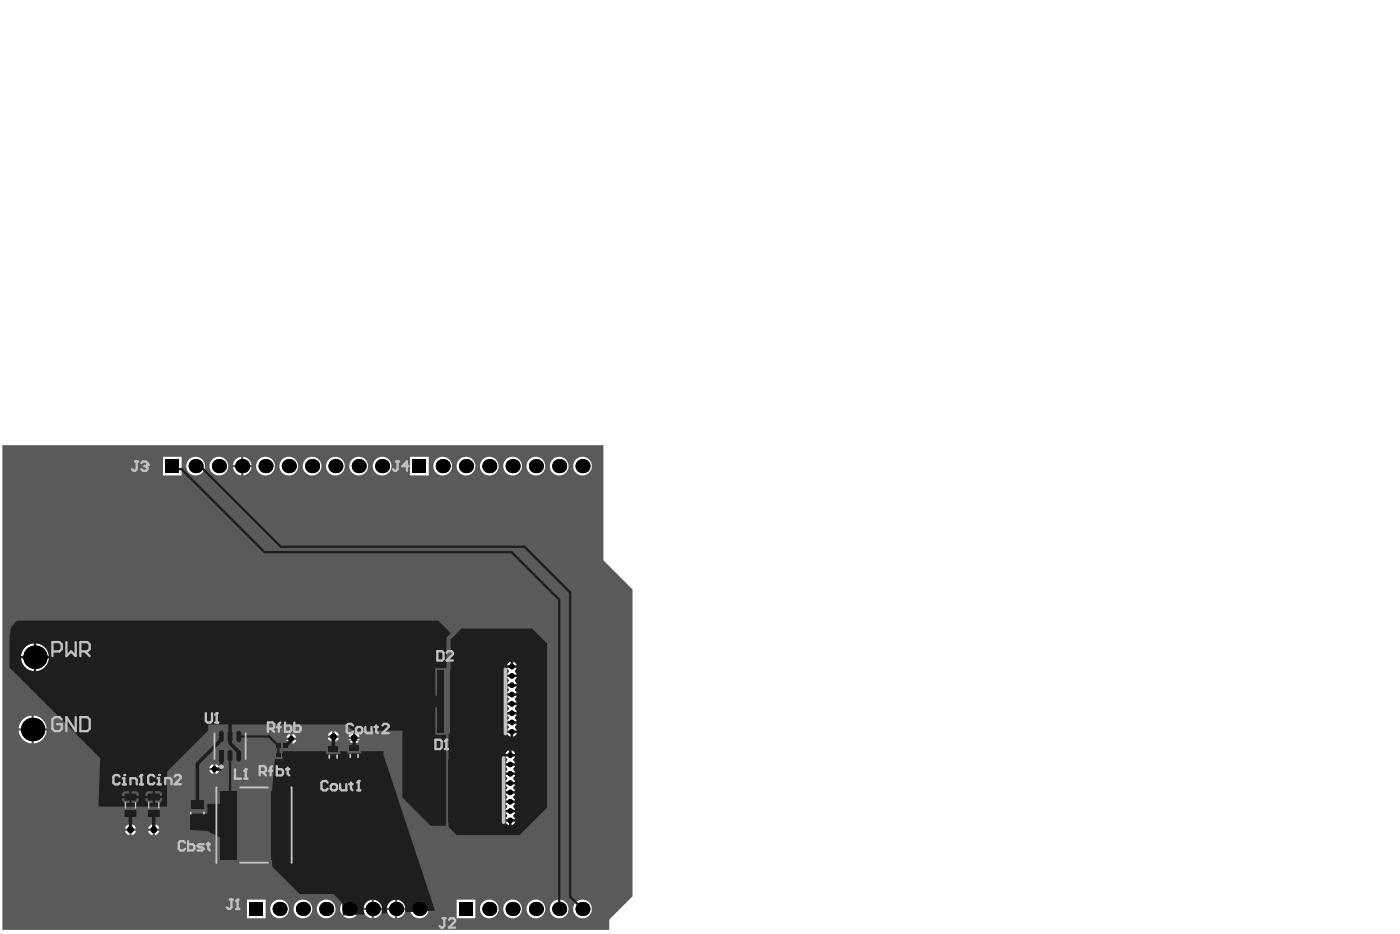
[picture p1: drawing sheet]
<svg xmlns="http://www.w3.org/2000/svg" width="508mm" height="339mm" viewBox="0 0 508 339" stroke-linecap="round" stroke-linejoin="round" font-family="sans-serif">
<g fill="#5a5a5a">
<path d="M47.1 287.9a.59 .59 0 0 1 .9 .2 .59 .59 0 0 1-.3 .8 .49 .49 0 0 0 .3-.6 .49 .49 0 0 0-.7-.2 .49 .49 0 0 0-.2 .7h.2a.44 .44 0 0 1-.6-.3 .44 .44 0 0 1 .4-.6z"/>
<path d="M46.9 289.5h.8v.7l-.8 .1 .8-.3-.1-.3z"/>
<path d="M46.9 291h.9v-.4l.4 .5z"/>
<path d="M55.4 287.9l.4-.1a.62 .62 0 0 1 .8 .4 .62 .62 0 0 1-.4 .7v-.1a.44 .44 0 0 0 .1-.6 .44 .44 0 0 0-.6-.1 .44 .44 0 0 0-.1 .6l.2 .1a.46 .46 0 0 1-.6-.3 .46 .46 0 0 1 .2-.6z"/>
<path d="M55.3 289.5h.9v.7l-.9 .1 .8-.3-.1-.3z"/>
<path d="M55.3 290.5l.4 .1a.38 .38 0 0 0 .3 .5 .38 .38 0 0 0 .4-.4l-.2-.1a.36 .36 0 0 1 .4 .3 .36 .36 0 0 1-.2 .4 .36 .36 0 0 1-.5-.2l-.5-.5-.1 .7z"/>
<path d="M47.9 289.1l.3 .2zM46.9 289.1l.8 .2z"/>
<path d="M56.4 289.1l.2 .2zM55.3 289.1l.9 .2z"/>
</g>
<g fill="none" stroke="#5a5a5a" stroke-width=".36">
<path d="M157.8 242.4h24v24h-24zM158.2 242.7h23.3v23.3h-23.3zM168.2 254.4h3.3M169.8 252.7v3.3M81.8 270.5h3.3M83.4 268.9v3.3M99.7 272.6h4.6v2.4h-4.6zM99.7 269.1h5v2.7h-5zM100.5 269.5h3.5v1.8h-3.5zM100.9 273.2h2.2v1.2h-2.2zM101.3 270.4h1.8M101.4 273.8h1.2"/>
<path d="M102 273.2v1.2M102.2 269.5v1.8M117.3 268.7h7v11.3h-7zM119.3 274.4h3M119.3 271.5h3v5.7h-3zM120.8 272.9v3M124.9 268.4h7v11.4h-7zM126.9 274.1h3M126.9 271.3h3v5.6h-3zM128.4 272.6v3M157.2 274.5h23.9v24h-23.9zM157.5 274.8h23.3v23.3h-23.3z"/>
<path d="M44.5 287h5.6v10h-5.6zM44.9 288.4h4.8v7.3h-4.8zM45.6 292h3.4M47.3 290.4v3.3M52.9 287h5.7v10h-5.7zM53.3 288.3h4.9v7.3h-4.9zM54.1 292h3.3M55.8 290.3v3.3M69.9 294.8h3.3M71.6 293.2v3.3M90.4 299.2h3.4M92.1 297.5v3.3"/>
<path d="M167.5 286.5h3.3M169.1 284.8v3.4"/>
</g>
<path d="M78.3 264.6h10.3v11.9h-10.3zM78.6 267.9h9.6v5.3h-9.6zM68.1 289.5h7v10.6h-7zM69.1 291.2h4.9v7.3h-4.9zM78.1 285.2h28v27.9h-28zM78.5 285.5h27.2v27.3h-27.2z" fill="none" stroke="#5a5a5a" stroke-width=".67"/>
<g fill="#5a5a5a">
<path d="M69.7 293.1l.3-.1v.3a.71 .71 0 0 0-.3 1.1 .71 .71 0 0 0 1.1 .1 .64 .64 0 0 0 .5-.7 .64 .64 0 0 0-.6-.6l.3-.2 .4 .3 .2 .6-.3 .5a1.06 1.06 0 0 1-1.5 .2 1.06 1.06 0 0 1-.1-1.5z"/>
<path d="M70.1 290l.3-.1v.2a.29 .29 0 0 0-.4 .2 .29 .29 0 0 0 .2 .4 .29 .29 0 0 0 .3-.2 .55 .55 0 0 1 .8-.6 .55 .55 0 0 1 .1 1l-.3 .2-.1-.2a.32 .32 0 0 0 .4-.4 .32 .32 0 0 0-.6-.1v.1a.51 .51 0 0 1-.8 .4 .51 .51 0 0 1 0-.9z"/>
<path d="M69.4 289.2h.6v-.3l.1 .3h1.1l.3-.3-.1 .5h-1.3v.3z"/>
<path d="M81.2 268.9h1.6l.6 .7a.8 .8 0 0 1-.9 1h-1.3v-.3h1.3a.56 .56 0 0 0 .6-.6 .56 .56 0 0 0-.6-.5h-1.3z"/>
<path d="M81.2 267.6h2.1v.2h-1.6l.3 .3-.3 .2z"/>
<path d="M92.1 297.7h.2v1.9h1.1v.2h-1.3z"/>
<path d="M93.9 298.1l.7-.4v2.1h-.2v-1.7l-.5 .4z"/>
<path d="M70.3 291.6a.49 .49 0 0 0 .3 .8 .49 .49 0 0 0 .5-.7zM70.1 291.5l.7-.2a.69 .69 0 0 1 .5 1.1l.2 .3h-2.1v-.3h.7l-.2-.3z"/>
<path d="M.9 161.4h217.9l.1 41.8 10.5 10.5v111.3l-8.2 8.2-.3 .6v3.4h-220zM88.2 165.6v3h3a3.4 3.4 0 0 0-3-3zM85.8 166.3l-1.1 1.4-.3 .9h3v-3zM126.7 169a3.4 3.4 0 0 0 6.8 0 3.4 3.4 0 0 0-6.8 0zM118.2 169a3.4 3.4 0 0 0 6.8 0 3.4 3.4 0 0 0-6.8 0zM109.8 169a3.4 3.4 0 0 0 6.8 0 3.4 3.4 0 0 0-6.8 0zM101.3 169a3.4 3.4 0 0 0 6.8 0 3.4 3.4 0 0 0-6.8 0zM92.9 169a3.4 3.4 0 0 0 6.8 0 3.4 3.4 0 0 0-6.8 0zM88.2 169.4l.1 3a3.4 3.4 0 0 0 2.9-3zM84.4 169.4v.1a3.4 3.4 0 0 0 3 2.9v-3zM76 169a3.4 3.4 0 0 0 6.8 0 3.4 3.4 0 0 0-6.8 0zM67.5 169a3.4 3.4 0 0 0 6.8 0 3.4 3.4 0 0 0-6.8 0zM59.1 165.6v6.8h6.8v-6.8zM207.8 169a3.4 3.4 0 0 0 6.8 0 3.4 3.4 0 0 0-6.8 0zM199.4 169a3.4 3.4 0 0 0 6.8 0 3.4 3.4 0 0 0-6.8 0zM190.9 169a3.4 3.4 0 0 0 6.8 0 3.4 3.4 0 0 0-6.8 0zM182.5 169a3.4 3.4 0 0 0 6.8 0 3.4 3.4 0 0 0-6.8 0zM174 169a3.4 3.4 0 0 0 6.8 0 3.4 3.4 0 0 0-6.8 0zM165.6 169a3.4 3.4 0 0 0 6.8 0 3.4 3.4 0 0 0-6.8 0zM157.1 169a3.4 3.4 0 0 0 6.8 0 3.4 3.4 0 0 0-6.8 0zM148.7 165.6v6.8h6.8v-6.8zM135.1 169a3.5 3.5 0 0 0 6.9 0 3.5 3.5 0 0 0-6.9 0zM186 239.9v1.4h1.4l-.7-1.2zM184.6 240.1l-.8 1.2h1.4v-1.4zM7.6 238.3a5.1 5.1 0 0 0 10.2 0 5.1 5.1 0 0 0-10.2 0zM183.8 242.1l.7 1.3-.7 1.3h3.6l-.7-1.3 .7-1.3zM183.8 245.5l.7 1.3-.7 1.2h3.6l-.7-1.2 .7-1.3zM183.8 248.9l.7 1.2-.7 1.3h3.6l-.7-1.3 .7-1.2zM183.8 252.3l.7 1.2-.7 1.3h3.6l-.7-1.3 .7-1.2zM183.8 255.6l.7 1.3-.7 1.3h3.6l-.7-1.3 .7-1.3zM183.8 259l.7 1.3-.7 1.3h3.6l-.7-1.3 .7-1.3zM12.3 259.4v4.7h4.6a5.1 5.1 0 0 0-4.6-4.7zM8.6 260.6a5.1 5.1 0 0 0-1.8 3.5h4.6v-4.7l-1.1 .2zM183.8 262.4l.7 1.3-.7 1.2h3.6l-.7-1.2 .7-1.3zM121.3 265.1v1.6h1.6l-.3-.7zM119.8 265.4l-.9 1.3h1.6v-1.6zM128.8 265.5v1.6h1.6l-.3-.7zM127.3 265.8l-.9 1.3h1.6v-1.6zM186 265.8v1.4l.7-.3 .7-1.1zM183.8 265.8l.3 .6 1.1 .8v-1.4zM106 266.1v1.4h1.4l-.7-1.2zM104.6 266.3l-.8 1.2h1.4v-1.4zM121.3 267.6v1.6l1.3-.9 .3-.7zM118.9 267.6l.3 .7 1.3 .9v-1.6zM128.8 268v1.6l1.3-.9 .3-.7zM126.4 268l.3 .7 1.3 .9v-1.6zM12.3 264.9v4.7a5.1 5.1 0 0 0 4.6-4.7zM6.8 264.9a5.1 5.1 0 0 0 4.6 4.7v-4.7zM106 268.3v1.4l1.2-.8 .2-.6zM103.8 268.3l.2 .6 1.2 .8v-1.4zM185.4 272v1.4h1.4l-.7-1.2zM184 272.2l-.8 1.2h1.4v-1.4zM183.2 274.2l.7 1.3-.7 1.3h3.6l-.7-1.3 .7-1.3zM78.1 277.1v1.4h1.4l-.2-.7zM76.7 277.3l-.8 1.2h1.4v-1.4zM183.2 277.6l.7 1.3-.7 1.2h3.6l-.7-1.2 .7-1.3zM78.1 279.3v1.4l1.2-.8 .2-.6zM75.9 279.3l.3 .6 1.1 .8v-1.4zM183.2 281l.7 1.3-.7 1.2h3.6l-.7-1.2 .7-1.3zM183.2 284.4l.7 1.2-.7 1.3h3.6l-.7-1.3 .7-1.2zM183.2 287.8l.7 1.2-.7 1.3h3.6l-.7-1.3 .7-1.2zM183.2 291.1l.7 1.3-.7 1.3h3.6l-.7-1.3 .7-1.3zM183.2 294.5l.7 1.3-.7 1.3h3.6l-.7-1.3 .7-1.3zM185.4 297.9v1.4l.7-.3 .7-1.1zM183.2 297.9l.8 1.1 .6 .3v-1.4zM56.2 298.8v1.6h1.6l-.3-.7zM54.6 299.1l-.9 1.3h1.6v-1.6zM47.7 298.8v1.6h1.6l-.3-.7zM46.2 299.1l-.9 1.3h1.6v-1.6zM56.2 301.3v1.6l1.3-.9 .3-.7zM53.7 301.3l.3 .7 1.3 .9v-1.6zM47.7 301.3v1.6l1.3-.9 .3-.7zM45.3 301.3l.3 .7 1.3 .9v-1.6zM144 326.2v3l3-.1a3.4 3.4 0 0 0-3-2.9zM141.6 326.9l-1.1 1.4-.3 .9h3v-3zM135.6 326.2v3l3-.1a3.4 3.4 0 0 0-3-2.9zM133.1 326.9l-1.1 1.4-.2 .9h3v-3zM207.8 329.6a3.4 3.4 0 0 0 6.8 0 3.4 3.4 0 0 0-6.8 0zM199.4 329.6a3.4 3.4 0 0 0 6.8 0 3.4 3.4 0 0 0-6.8 0zM190.9 329.6a3.4 3.4 0 0 0 6.8 0 3.4 3.4 0 0 0-6.8 0zM182.5 329.6a3.4 3.4 0 0 0 6.8 0 3.4 3.4 0 0 0-6.8 0zM174 329.6a3.4 3.4 0 0 0 6.8 0 3.4 3.4 0 0 0-6.8 0zM165.6 326.2v6.8h6.8v-6.8zM148.7 329.6a3.4 3.4 0 0 0 6.8 0 3.4 3.4 0 0 0-6.8 0zM144 330l.1 3a3.4 3.4 0 0 0 2.9-3zM140.2 330a3.4 3.4 0 0 0 3 3v-3zM135.6 330v3a3.4 3.4 0 0 0 3-3zM131.8 330a3.4 3.4 0 0 0 3 3v-3zM123.3 329.6a3.4 3.4 0 0 0 6.8 0 3.4 3.4 0 0 0-6.8 0zM114.9 329.6a3.4 3.4 0 0 0 6.8 0 3.4 3.4 0 0 0-6.8 0zM106.4 329.6a3.4 3.4 0 0 0 6.8 0 3.4 3.4 0 0 0-6.8 0zM98 329.6a3.4 3.4 0 0 0 6.8 0 3.4 3.4 0 0 0-6.8 0zM89.6 326.2v6.8h6.7v-6.8z"/>
</g>
<g fill="#000">
<circle cx="70.9" cy="169" r="2.54"/>
<circle cx="79.4" cy="169" r="2.54"/>
<circle cx="87.8" cy="169" r="2.54"/>
<circle cx="96.3" cy="169" r="2.54"/>
<circle cx="104.7" cy="169" r="2.54"/>
<circle cx="113.2" cy="169" r="2.54"/>
<circle cx="121.6" cy="169" r="2.54"/>
<circle cx="130.1" cy="169" r="2.54"/>
<circle cx="138.6" cy="169" r="2.54"/>
<circle cx="160.5" cy="169" r="2.54"/>
<circle cx="169" cy="169" r="2.54"/>
<circle cx="177.4" cy="169" r="2.54"/>
<circle cx="185.9" cy="169" r="2.54"/>
<circle cx="194.3" cy="169" r="2.54"/>
<circle cx="202.8" cy="169" r="2.54"/>
<circle cx="211.2" cy="169" r="2.54"/>
<circle cx="12.7" cy="238.3" r="4.2"/>
<circle cx="185.6" cy="251.8" r="1"/>
<circle cx="185.6" cy="241.7" r="1"/>
<circle cx="185.6" cy="255.2" r="1"/>
<circle cx="185.6" cy="258.6" r="1"/>
<circle cx="185.6" cy="245.1" r="1"/>
<circle cx="185.6" cy="248.5" r="1"/>
<circle cx="11.8" cy="264.5" r="4.2"/>
<circle cx="77.7" cy="278.9" r="1"/>
<circle cx="105.6" cy="267.9" r="1"/>
<circle cx="120.9" cy="267.1" r="1.18"/>
<circle cx="128.4" cy="267.6" r="1.18"/>
<circle cx="185" cy="277.2" r="1"/>
<circle cx="185" cy="273.8" r="1"/>
<circle cx="185.6" cy="265.4" r="1"/>
<circle cx="185.6" cy="262" r="1"/>
<circle cx="185" cy="290.7" r="1"/>
<circle cx="185" cy="280.6" r="1"/>
<circle cx="185" cy="287.3" r="1"/>
<circle cx="185" cy="284" r="1"/>
<circle cx="185" cy="297.5" r="1"/>
<circle cx="185" cy="294.1" r="1"/>
<circle cx="47.3" cy="300.9" r="1.18"/>
<circle cx="55.8" cy="300.9" r="1.18"/>
<circle cx="101.4" cy="329.6" r="2.54"/>
<circle cx="109.8" cy="329.6" r="2.54"/>
<circle cx="118.3" cy="329.6" r="2.54"/>
<circle cx="126.7" cy="329.6" r="2.54"/>
<circle cx="135.2" cy="329.6" r="2.54"/>
<circle cx="143.6" cy="329.6" r="2.54"/>
<circle cx="152.1" cy="329.6" r="2.54"/>
<circle cx="177.4" cy="329.6" r="2.54"/>
<circle cx="185.9" cy="329.6" r="2.54"/>
<circle cx="194.3" cy="329.6" r="2.54"/>
<circle cx="202.8" cy="329.6" r="2.54"/>
<circle cx="211.2" cy="329.6" r="2.54"/>
</g>
<g fill="#000">
<path d="M59.9 166.5h5.1v5h-5.1z" fill-rule="evenodd"/>
<path d="M149.5 166.5h5.1v5.1h-5.1z" fill-rule="evenodd"/>
<path d="M90.4 327.1h5.1v5h-5.1z" fill-rule="evenodd"/>
<path d="M166.4 327.1h5.1v5h-5.1z" fill-rule="evenodd"/>
</g>
<g fill="#1e1e1e">
<path d="M68.9 295h6.3v-3.5h9.5l.3 .3-.2 12.5-.3 .3-3.4-.3-5.9-3-6.3-.4z"/>
<path d="M102.5 272.4h15.7v1.1h5.2v-1.1h2.4v.8h5.2v-.8h8.1v1.4l18.6 56.1-.3 .4-10.2 .5-.3-.3a3.4 3.4 0 0 0-3.4-4.3 3.4 3.4 0 0 0-3.1 4.5l-.2 .4-1.6 .1-.3-.4a3.4 3.4 0 0 0-3.3-4.6 3.4 3.4 0 0 0-2.8 5l-.2 .4-7.7 .4-.3-4.7-3.1-3.1h-12.3l-9.9-10v-28.1l1-10.9h2.8z"/>
<path d="M6.3 225h152.6l4.6 4.6-1.6 1.6-.1 11.1h-4v10h2v4.2h-2v10h4v32.9h-5.7l-10.2-10.2v-24.3h-18l-2.3-2.2h-50.1v2.2l-14.9 14.9v12.7h-24.5l-.4-.4v-.6l.6-16.6-32.8-32.9v-11.6l.6-3.2zM13.1 233.2v4.7h4.6a5.1 5.1 0 0 0-4.6-4.7zM9.4 234.4a5.1 5.1 0 0 0-1.8 3.5h4.7v-4.7l-1.1 .2zM13.1 238.7v4.7a5.1 5.1 0 0 0 4.6-4.7zM7.6 238.7a5.1 5.1 0 0 0 4.7 4.7v-4.7zM56.2 286.9v1.7h2.6a1.34 1.34 0 0 0-1.2-1.7zM53.1 287.2l-.4 1.4h2.6v-1.7h-1.4zM47.7 286.9v1.7h2.6a1.34 1.34 0 0 0-1.1-1.7zM44.6 287.2l-.3 1.4h2.6v-1.7h-1.4zM56.2 289.4v1.7h1.4a1.3 1.3 0 0 0 1.2-1.7zM52.7 289.4a1.34 1.34 0 0 0 1.2 1.7h1.4v-1.7zM47.7 289.4v1.8h1.5a1.3 1.3 0 0 0 1.1-1.8zM44.3 289.4a1.34 1.34 0 0 0 1.2 1.8h1.4v-1.8z"/>
<path d="M167.4 227.9h25.6l5.4 5.4v59.5l-10 10h-22.8l-3-3v-33.5l.7-.7 .1-33.7zM186 239.9v1.4h1.4l-.7-1.2zM184.6 240.1l-.8 1.2h1.4v-1.4zM183.8 242.1l.7 1.3-.7 1.3h3.6l-.7-1.3 .7-1.3zM183.8 245.5l.7 1.3-.7 1.2h3.6l-.7-1.2 .7-1.3zM183.8 248.9l.7 1.2-.7 1.3h3.6l-.7-1.3 .7-1.2zM183.8 252.3l.7 1.2-.7 1.3h3.6l-.7-1.3 .7-1.2zM183.8 255.6l.7 1.3-.7 1.3h3.6l-.7-1.3 .7-1.3zM183.8 259l.7 1.3-.7 1.3h3.6l-.7-1.3 .7-1.3zM183.8 262.4l.7 1.3-.7 1.2h3.6l-.7-1.2 .7-1.3zM186 265.8v1.4l.7-.3 .7-1.1zM183.8 265.8l.3 .6 1.1 .8v-1.4zM185.4 272v1.4h1.4l-.7-1.2zM184 272.2l-.8 1.2h1.4v-1.4zM183.2 274.2l.7 1.3-.7 1.3h3.6l-.7-1.3 .7-1.3zM183.2 277.6l.7 1.3-.7 1.2h3.6l-.7-1.2 .7-1.3zM183.2 281l.7 1.3-.7 1.2h3.6l-.7-1.2 .7-1.3zM183.2 284.4l.7 1.2-.7 1.3h3.6l-.7-1.3 .7-1.2zM183.2 287.8l.7 1.2-.7 1.3h3.6l-.7-1.3 .7-1.2zM183.2 291.1l.7 1.3-.7 1.3h3.6l-.7-1.3 .7-1.3zM183.2 294.5l.7 1.3-.7 1.3h3.6l-.7-1.3 .7-1.3zM185.4 297.9v1.4l.7-.3 .7-1.1zM183.2 297.9l.8 1.1 .6 .3v-1.4z"/>
</g>
<path d="M100.9 273.8h.1M105.6 267.9l-.3 .8M120 270.7l.9 .8M128.4 271.1v.2" fill="none" stroke="#1e1e1e" stroke-width=".42"/>
<path d="M83.4 257.7v11.8l3.2 3.3v1.2M80.3 267l-.2 1.4-8.5 8.6v14.7M80.3 274.1v4.2l-.6 .6h-2M105.3 268.7l-1.7 1.7M120.9 267.1v4.4M128.4 267.6v3.5M47.3 295v5.9M55.8 294.9v6" fill="none" stroke="#1e1e1e" stroke-width="1.3"/>
<path d="M62.5 169l1.1 1.1h2.2l30.1 30.1h89.6l17.3 17.2v112.2M70.9 169l.8 .8h1.7l28.4 28.5h88.4l16.5 16.5v110.3l4.5 4.5M83.4 274v24.5l-.6 .7M86.6 267h10.9l3.4 3.4v3.4" fill="none" stroke="#1e1e1e" stroke-width=".85"/>
<g fill="#000">
<circle cx="70.9" cy="169" r="2.54"/>
<circle cx="79.4" cy="169" r="2.54"/>
<circle cx="87.8" cy="169" r="2.54"/>
<circle cx="96.3" cy="169" r="2.54"/>
<circle cx="104.7" cy="169" r="2.54"/>
<circle cx="113.2" cy="169" r="2.54"/>
<circle cx="121.6" cy="169" r="2.54"/>
<circle cx="130.1" cy="169" r="2.54"/>
<circle cx="138.6" cy="169" r="2.54"/>
<circle cx="160.5" cy="169" r="2.54"/>
<circle cx="169" cy="169" r="2.54"/>
<circle cx="177.4" cy="169" r="2.54"/>
<circle cx="185.9" cy="169" r="2.54"/>
<circle cx="194.3" cy="169" r="2.54"/>
<circle cx="202.8" cy="169" r="2.54"/>
<circle cx="211.2" cy="169" r="2.54"/>
<circle cx="12.7" cy="238.3" r="4.2"/>
<circle cx="185.6" cy="251.8" r="1"/>
<circle cx="185.6" cy="241.7" r="1"/>
<circle cx="185.6" cy="255.2" r="1"/>
<circle cx="185.6" cy="258.6" r="1"/>
<circle cx="185.6" cy="245.1" r="1"/>
<circle cx="185.6" cy="248.5" r="1"/>
<circle cx="11.8" cy="264.5" r="4.2"/>
<circle cx="77.7" cy="278.9" r="1"/>
<circle cx="105.6" cy="267.9" r="1"/>
<circle cx="120.9" cy="267.1" r="1.18"/>
<circle cx="128.4" cy="267.6" r="1.18"/>
<circle cx="185" cy="277.2" r="1"/>
<circle cx="185" cy="273.8" r="1"/>
<circle cx="185.6" cy="265.4" r="1"/>
<circle cx="185.6" cy="262" r="1"/>
<circle cx="185" cy="290.7" r="1"/>
<circle cx="185" cy="280.6" r="1"/>
<circle cx="185" cy="287.3" r="1"/>
<circle cx="185" cy="284" r="1"/>
<circle cx="185" cy="297.5" r="1"/>
<circle cx="185" cy="294.1" r="1"/>
<circle cx="47.3" cy="300.9" r="1.18"/>
<circle cx="55.8" cy="300.9" r="1.18"/>
<circle cx="101.4" cy="329.6" r="2.54"/>
<circle cx="109.8" cy="329.6" r="2.54"/>
<circle cx="118.3" cy="329.6" r="2.54"/>
<circle cx="126.7" cy="329.6" r="2.54"/>
<circle cx="135.2" cy="329.6" r="2.54"/>
<circle cx="143.6" cy="329.6" r="2.54"/>
<circle cx="152.1" cy="329.6" r="2.54"/>
<circle cx="177.4" cy="329.6" r="2.54"/>
<circle cx="185.9" cy="329.6" r="2.54"/>
<circle cx="194.3" cy="329.6" r="2.54"/>
<circle cx="202.8" cy="329.6" r="2.54"/>
<circle cx="211.2" cy="329.6" r="2.54"/>
</g>
<g fill="#000">
<path d="M59.9 166.5h5.1v5h-5.1z" fill-rule="evenodd"/>
<path d="M149.5 166.5h5.1v5.1h-5.1z" fill-rule="evenodd"/>
<path d="M90.4 327.1h5.1v5h-5.1z" fill-rule="evenodd"/>
<path d="M166.4 327.1h5.1v5h-5.1z" fill-rule="evenodd"/>
</g>
<g fill="#1e1e1e">
<path d="M119.1 276.1h3.5v2.2h-3.5z" fill-rule="evenodd"/>
<path d="M119.1 270.5h3.5v2.1h-3.5z" fill-rule="evenodd"/>
<path d="M100.1 269.7h1.5v1.5h-1.5z" fill-rule="evenodd"/>
<path d="M102.8 269.7h1.5v1.5h-1.5z" fill-rule="evenodd"/>
<path d="M102.3 273.2h1.5v1.2h-1.5z" fill-rule="evenodd"/>
<path d="M100.2 273.2h1.5v1.2h-1.5z" fill-rule="evenodd"/>
<path d="M69.2 290.2h4.7v3.1h-4.7z" fill-rule="evenodd"/>
<path d="M69.2 296.3h4.7v3.2h-4.7z" fill-rule="evenodd"/>
<path d="M79.4 265.8l.9-.8 .8 .8v2.5l-.8 .8-.9-.8z" fill-rule="evenodd"/>
<path d="M83.4 265l.9 .8v2.5l-.9 .8-.9-.8v-2.5z" fill-rule="evenodd"/>
<path d="M86.6 265l.9 .8v2.5l-.9 .8-.9-.8v-2.5z" fill-rule="evenodd"/>
<path d="M86.6 272l.9 .8v2.4l-.9 .9-.9-.9v-2.4z" fill-rule="evenodd"/>
<path d="M83.4 272l.9 .8v2.4l-.9 .9-.9-.9v-2.4z" fill-rule="evenodd"/>
<path d="M79.4 272h1.7v4.1h-1.7z" fill-rule="evenodd"/>
<path d="M45.5 293.7h3.7l.3 .3v1.9l-.3 .3h-3.7l-.3-.3v-1.9z" fill-rule="evenodd"/>
<path d="M45.5 287.8h3.7l.3 .3v1.9l-.3 .3h-3.7l-.3-.3v-1.9z" fill-rule="evenodd"/>
<path d="M162.6 275.2h13v22.5h-13z" fill-rule="evenodd"/>
<path d="M177.9 275.2h2.4v22.5h-2.4z" fill-rule="evenodd"/>
<path d="M158 275.2h2.3v22.5h-2.3z" fill-rule="evenodd"/>
<path d="M163.3 243.1h13v22.5h-13z" fill-rule="evenodd"/>
<path d="M178.6 243.1h2.4v22.5h-2.4z" fill-rule="evenodd"/>
<path d="M158.7 243.1h2.3v22.5h-2.3z" fill-rule="evenodd"/>
<path d="M98.4 286.7h6v24.9h-6z" fill-rule="evenodd"/>
<path d="M79.8 286.7h6v24.9h-6z" fill-rule="evenodd"/>
<path d="M126.7 275.8h3.5v2.2h-3.5z" fill-rule="evenodd"/>
<path d="M126.7 270.2h3.5v2.2h-3.5z" fill-rule="evenodd"/>
<path d="M53.9 293.7h3.7l.3 .3v1.9l-.3 .3h-3.7l-.3-.3v-1.9z" fill-rule="evenodd"/>
<path d="M53.9 287.7h3.7l.3 .3v1.9l-.3 .3h-3.7l-.3-.3v-1.9z" fill-rule="evenodd"/>
</g>
<g fill="#1e1e1e">
<path d="M79.6 265.2l.7-.2v.8h-.9z"/>
<path d="M79.4 268.3h.9v.8l-.7-.2z"/>
<path d="M80.3 268.3h.8l-.5 .8h-.3z"/>
<path d="M80.3 265l.6 .2 .2 .6h-.8z"/>
<path d="M82.8 265.2l.6-.2v.8h-.9z"/>
<path d="M82.5 268.3h.9v.8l-.6-.2z"/>
<path d="M83.4 268.3h.9l-.5 .8h-.4z"/>
<path d="M83.4 265l.6 .2 .3 .6h-.9z"/>
<path d="M86 265.2l.6-.2v.8h-.9z"/>
<path d="M85.7 268.3h.9v.8l-.6-.2z"/>
<path d="M86.6 268.3h.9l-.6 .8h-.3z"/>
<path d="M86.6 265l.6 .2 .3 .6h-.9z"/>
<path d="M86 272.2l.6-.2v.8h-.9z"/>
<path d="M85.7 275.2h.9v.9l-.6-.2z"/>
<path d="M86.6 275.2h.9l-.6 .9h-.3z"/>
<path d="M86.6 272l.6 .2 .3 .6h-.9z"/>
<path d="M82.8 272.2l.6-.2v.8h-.9z"/>
<path d="M82.5 275.2h.9v.9l-.6-.2z"/>
<path d="M83.4 275.2h.9l-.5 .9h-.4z"/>
<path d="M83.4 272l.6 .2 .3 .6h-.9z"/>
<path d="M49.2 293.7l.3 .3h-.3z"/>
<path d="M45.3 293.8l.2 .2h-.3z"/>
<path d="M45.2 295.9h.3v.3z"/>
<path d="M49.2 295.9h.3l-.2 .3z"/>
<path d="M49.2 287.8l.3 .3h-.3z"/>
<path d="M45.3 287.8l.2 .3h-.3z"/>
<path d="M45.2 290h.3v.3z"/>
<path d="M49.2 290h.3l-.2 .2z"/>
<path d="M57.6 293.7l.3 .3h-.3z"/>
<path d="M53.8 293.7l.1 .3h-.3z"/>
<path d="M53.6 295.9h.3v.3z"/>
<path d="M57.6 295.9h.3l-.1 .3z"/>
<path d="M57.6 287.7l.3 .3h-.3z"/>
<path d="M53.8 287.8l.1 .2h-.3z"/>
<path d="M53.6 289.9h.3v.3z"/>
<path d="M57.6 289.9h.3l-.1 .3z"/>
</g>
<path d="M77.8 265.9v9.3M89.1 265.9v9.3M119.4 273.9v1M122.2 273.9v1M127 273.6v1M129.8 273.6v1M69.1 294.6v.5M74 294.6v.5M78.6 285.5v27.3M87 285.5h10.2M105.7 285.5v27.3M87 312.8h10.2" fill="none" stroke="#c0c0c0" stroke-width=".67"/>
<path d="M45.5 291v2M49.1 291v2M53.9 291v2M57.6 291v2" fill="none" stroke="#c0c0c0" stroke-width=".5"/>
<path d="M183.3 242.7v23.3M182.6 274.8v23.3" fill="none" stroke="#c0c0c0" stroke-width="1.3"/>
<path d="M49 167.3h1.1M49.6 167.3v2.8l-.6 .6h-.6l-.5-.6M51.3 167.9l.5-.6h1.1l.6 .6v.6M143.6 167.3h1.2M144.2 167.3v2.8l-.6 .6h-.5l-.6-.6M148.1 169h-2.2l1.7-1.7v3.4" fill="none" stroke="#c0c0c0" stroke-width=".85"/>
<circle cx="53.5" cy="168.5" r=".42" fill="#c0c0c0"/>
<path d="M52.4 169h.5M52.9 169l.6 .6v.5l-.6 .6h-1.1l-.5-.6M53.5 168.5l-.6 .5M83.4 326.2h1.1M83.9 326.2v2.8l-.5 .6h-.6l-.6-.6M85.6 329.6h1.1M86.2 326.2v3.4" fill="none" stroke="#c0c0c0" stroke-width=".85"/>
<circle cx="86.2" cy="326.2" r=".42" fill="#c0c0c0"/>
<path d="M74.6 258.6v2.8l.6 .6h1.1l.6-.6v-2.8M78.6 258.6v3.4M78 262h1.1M86.2 326.2l-.6 .6" fill="none" stroke="#c0c0c0" stroke-width=".85"/>
<circle cx="78.6" cy="258.6" r=".42" fill="#c0c0c0"/>
<g fill="none" stroke="#c0c0c0" stroke-width=".85">
<path d="M78.6 258.6l-.6 .6M85.2 279v3.3h2.2M89.1 279v3.3M97.2 264.2h1.7l.5-.5v-1.2l-.5-.5h-1.7v3.4M97.6 279.5h1.1M98.3 264.2l1.1 1.2M98.7 277.8l-.6 .5v2.9M100.4 277.8v3.4h1.7l.5-.6v-1.1l-.5-.6h-1.7M100.5 263.7h1.2M101.7 262l-.6 .5v2.9M103.4 262v3.4h1.6l.6-.6v-1.1l-.6-.6h-1.6M103.7 278.9h1.2"/>
<path d="M104.3 278.3v2.3l.6 .6M106.7 262v3.4h1.7l.6-.6v-1.1l-.6-.6h-1.7M88.6 282.3h1.1M94.2 280h1.7l.5-.5v-1.2l-.5-.5h-1.7v3.4M95.3 280l1.1 1.2"/>
</g>
<circle cx="89.1" cy="279" r=".42" fill="#c0c0c0"/>
<path d="M158.6 236.1h1.7l.5 .6v2.2l-.5 .6h-1.7zM162 236.7l.5-.6h1.1l.6 .6v.5l-2.2 2.3h2.2M89.1 279l-.5 .5M157.9 268.2h1.7l.6 .6v2.3l-.6 .5h-1.7zM161.3 271.6h1.1M161.8 268.2v3.4M160.5 333h1.2M161.1 333v2.8l-.6 .5h-.5l-.6-.5M162.8 333.5l.5-.5h1.2l.5 .5v.6l-2.2 2.2h2.2" fill="none" stroke="#c0c0c0" stroke-width=".85"/>
<circle cx="161.8" cy="268.2" r=".42" fill="#c0c0c0"/>
<g fill="none" stroke="#c0c0c0" stroke-width=".85">
<path d="M128 263.1l-.6-.6h-1.1l-.6 .6v2.2l.6 .6h1.1l.6-.6M129.7 263.6h1.1l.5 .6v1.1l-.5 .6h-1.1l-.6-.6v-1.1zM132.5 263.6v1.7l.5 .6h1.7v-2.3M135.9 263.6h1.1M136.4 263.1v2.2l.6 .6M138.7 263.1l.5-.6h1.2l.5 .6v.5l-2.2 2.3h2.2M161.8 268.2l-.5 .6M118.8 283.8l-.5-.6h-1.2l-.5 .6v2.2l.5 .6h1.2l.5-.6M120.5 284.3h1.1l.6 .6v1.1l-.6 .6h-1.1l-.6-.6v-1.1zM123.3 284.3v1.7l.6 .6h1.7v-2.3M126.7 284.3h1.1M127.3 283.8v2.2l.5 .6"/>
<path d="M129.5 286.6h1.1M130.1 283.2v3.4"/>
</g>
<circle cx="130.1" cy="283.2" r=".42" fill="#c0c0c0"/>
<path d="M56 281.6l-.6-.6h-1.1l-.6 .6v2.2l.6 .6h1.1l.6-.6M57.1 284.4h1.1M57.1 282.1h.6v2.3M130.1 283.2l-.6 .6" fill="none" stroke="#c0c0c0" stroke-width=".85"/>
<circle cx="57.7" cy="281" r=".42" fill="#c0c0c0"/>
<path d="M43.4 281.6l-.6-.6h-1.1l-.6 .6v2.2l.6 .6h1.1l.6-.6M44.5 284.4h1.1M44.5 282.2h.6v2.2M59.9 284.4v-2.3h1.7l.6 .6v1.7M63.3 281.6l.6-.6h1.1l.6 .6v.5l-2.3 2.3h2.3" fill="none" stroke="#c0c0c0" stroke-width=".85"/>
<circle cx="45.1" cy="281" r=".42" fill="#c0c0c0"/>
<path d="M47.3 284.4v-2.2h1.7l.6 .5v1.7M50.7 284.4h1.1M51.3 281v3.4" fill="none" stroke="#c0c0c0" stroke-width=".85"/>
<circle cx="51.3" cy="281" r=".42" fill="#c0c0c0"/>
<g fill="none" stroke="#c0c0c0" stroke-width=".85">
<path d="M19 236.2h2.5l.9-.8v-1.7l-.9-.9h-2.5v5.1M24.1 232.8v5.1l1.7-1.7 1.7 1.7v-5.1M29.1 236.2h2.6l.8-.8v-1.7l-.8-.9h-2.6v5.1M30.8 236.2l1.7 1.7M22.4 260.9l-.9-.9h-1.6l-.9 .9v3.4l.9 .8h1.6l.9-.8v-1.7h-1.7M27.5 260v5.1l-3.4-5.1v5.1M29.1 260h2.6l.8 .9v3.4l-.8 .8h-2.6zM51.3 281l-.6 .6M67.1 305.6l-.6-.6h-1.1l-.6 .6v2.2l.6 .6h1.1l.6-.6M68.2 305v3.4h1.7l.6-.6v-1.1l-.6-.6h-1.7M73.8 306.1h-1.6l-.6 .6 .6 .5h1.1l.5 .6-.5 .6h-1.7M75 306.1h1.1"/>
<path d="M75.5 305.6v2.2l.6 .6"/>
</g>
<circle cx="80.3" cy="278" r=".42" fill="none" stroke="#c0c0c0" stroke-width=".83"/>
</svg>
